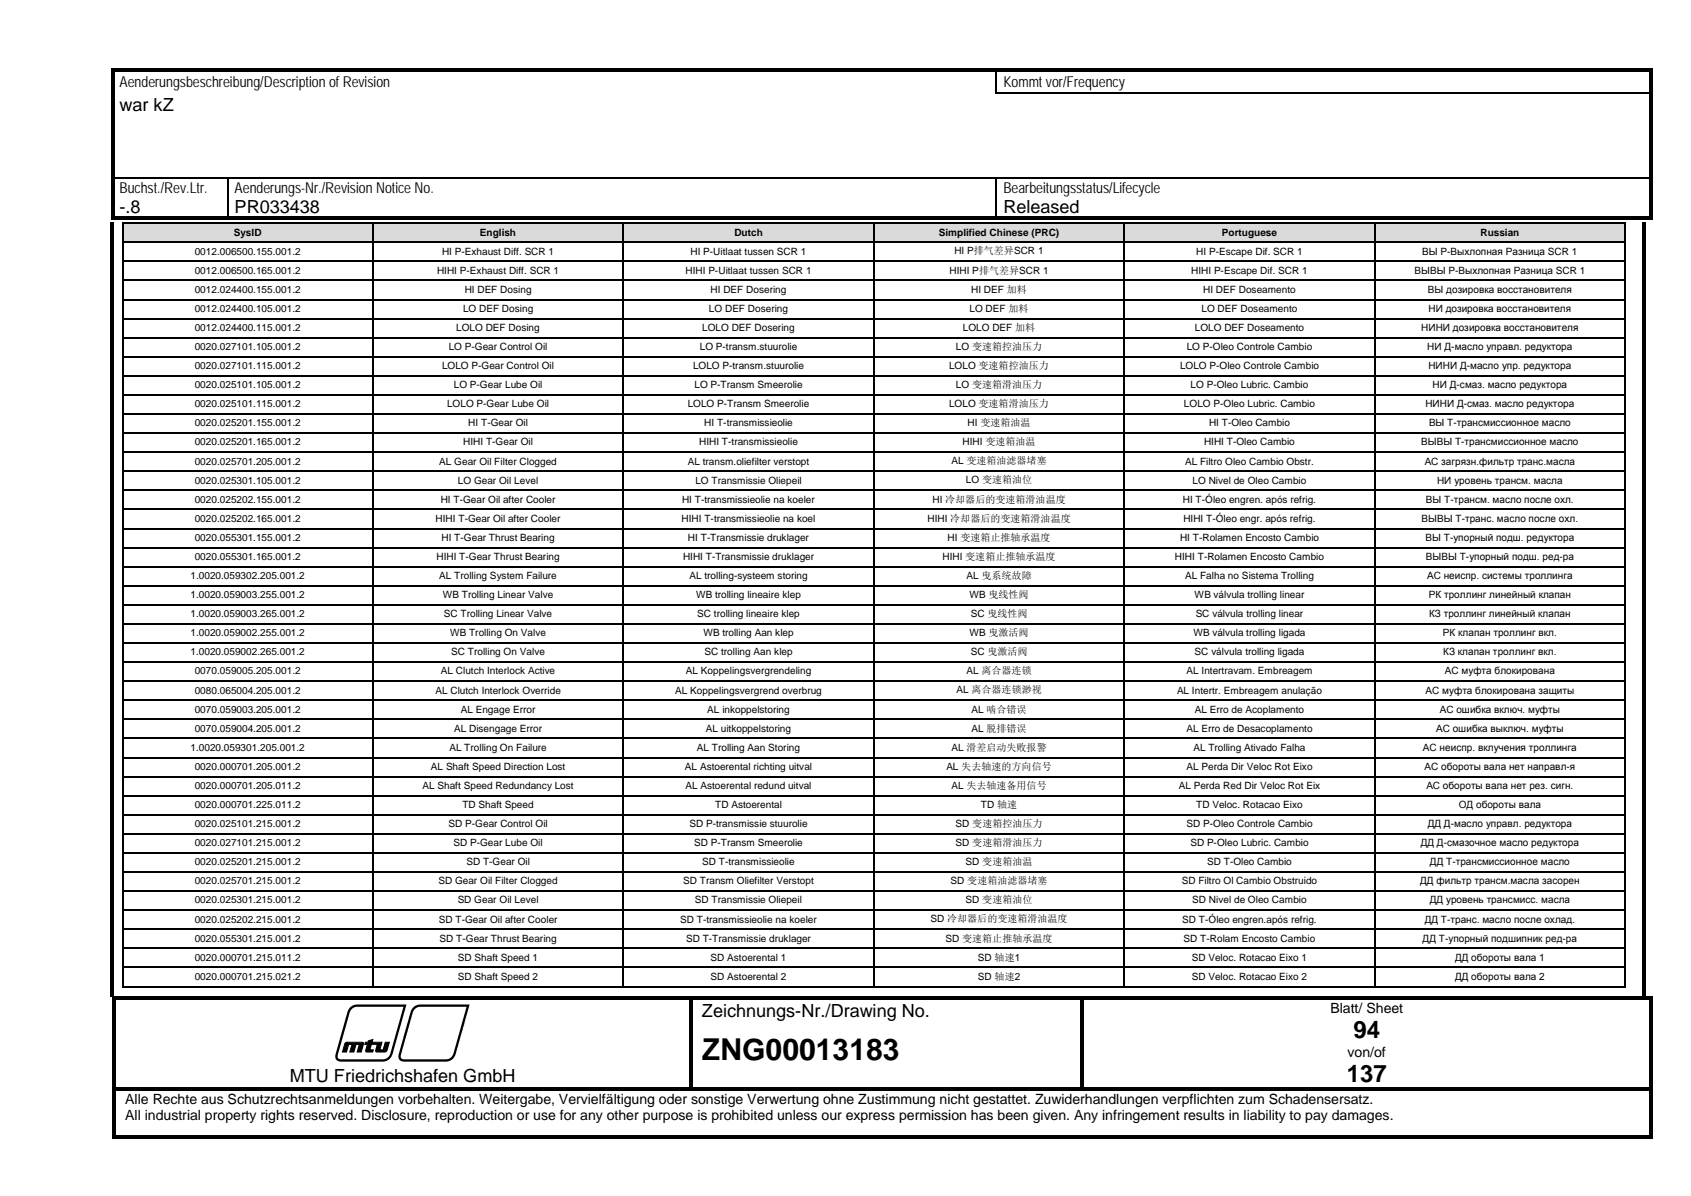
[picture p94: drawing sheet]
<svg xmlns="http://www.w3.org/2000/svg" width="297mm" height="210mm" viewBox="0 0 297 210" stroke-linecap="round" stroke-linejoin="round" font-family="sans-serif">
<defs><g id="words">
<text font-size="5.3" x="123.3" y="186.2">ZNG00013183</text>
<g font-size="4.2">
<text x="237.7" y="182.4">94</text>
<text x="236.5" y="190.1">137</text>
</g>
<g font-size="3.2">
<text x="21" y="19.5">war kZ</text>
<text x="21" y="37.4">-.8</text>
<text x="41.2" y="37.4">PR033438</text>
<text x="176.2" y="37.4">Released</text>
<text x="123.3" y="178.5">Zeichnungs-Nr./Drawing No.</text>
<text x="50.9" y="190">MTU Friedrichshafen GmbH</text>
</g>
<g font-size="2.6">
<text x="21" y="15.3">Aenderungsbeschreibung/Descriptionof Revision</text>
<text x="176.2" y="15.3">Kommt vor/Frequency</text>
<text x="21" y="33.9">Buchst./Rev.Ltr.</text>
<text x="41.2" y="33.9">Aenderungs-Nr./RevisionNotice No.</text>
<text x="176.2" y="33.9">Bearbeitungsstatus/Lifecycle</text>
</g>
<g font-size="2.5">
<text x="233.7" y="177.8">Blatt/ Sheet</text>
<text x="236.7" y="185.5">von/of</text>
<text x="22" y="193.8">Alle Rechte aus Schutzrechtsanmeldungen vorbehalten. Weitergabe, Vervielfältigung oder sonstige Verwertung ohne Zustimmung nicht gestattet. Zuwiderhandlungen verpflichten zum Schadensersatz.</text>
<text x="22" y="196.6">All industrial property rights reserved. Disclosure, reproduction or use for any other purpose is prohibited unless our express permission has been given. Any infringement results in liability to pay damages.</text>
</g>
<g font-size="1.8">
<text x="41.1" y="41.4">SysID</text>
<text x="84.3" y="41.4">English</text>
<text x="129" y="41.4">Dutch</text>
<text x="164.9" y="41.4">Simplified Chinese (PRC)</text>
<text x="214.6" y="41.4">Portuguese</text>
<text x="260" y="41.4">Russian</text>
<text x="34.2" y="44.7">0012.006500.155.001.2</text>
<text x="77.6" y="44.7">HI P-Exhaust Diff. SCR 1</text>
<text x="121.3" y="44.7">HI P-Uitlaat tussen SCR 1</text>
<text x="167.6" y="44.7">HI P排气差异SCR 1</text>
<text x="210.1" y="44.7">HI P-Escape Dif. SCR 1</text>
<text x="249.8" y="44.7">ВЫ P-Выхлопная Разница SCR 1</text>
<text x="34.2" y="48">0012.006500.165.001.2</text>
<text x="34.2" y="51.4">0012.024400.155.001.2</text>
<text x="76.8" y="48">HIHI P-Exhaust Diff. SCR 1</text>
<text x="81.6" y="51.4">HI DEF Dosing</text>
<text x="120.4" y="48">HIHI P-Uitlaat tussen SCR 1</text>
<text x="124.8" y="51.4">HI DEF Dosering</text>
<text x="166.8" y="48">HIHI P排气差异SCR 1</text>
<text x="170.6" y="51.4">HI DEF 加料</text>
<text x="209.2" y="48">HIHI P-Escape Dif. SCR 1</text>
<text x="211.3" y="51.4">HI DEF Doseamento</text>
<text x="248.5" y="48">ВЫВЫ P-Выхлопная Разница SCR 1</text>
<text x="250.8" y="51.4">ВЫ дозировка восстановителя</text>
<text x="34.2" y="54.8">0012.024400.105.001.2</text>
<text x="34.2" y="58.1">0012.024400.115.001.2</text>
<text x="80.1" y="58.1">LOLO DEF Dosing</text>
<text x="81.3" y="54.8">LO DEF Dosing</text>
<text x="123.3" y="58.1">LOLO DEF Dosering</text>
<text x="124.5" y="54.8">LO DEF Dosering</text>
<text x="169.1" y="58.1">LOLO DEF 加料</text>
<text x="170.3" y="54.7">LO DEF 加料</text>
<text x="209.9" y="58.1">LOLO DEF Doseamento</text>
<text x="211" y="54.8">LO DEF Doseamento</text>
<text x="249.6" y="58.1">НИНИ дозировка восстановителя</text>
<text x="250.9" y="54.8">НИ дозировка восстановителя</text>
<text x="34.2" y="61.5">0020.027101.105.001.2</text>
<text x="34.2" y="64.8">0020.027101.115.001.2</text>
<text x="77.6" y="64.8">LOLO P-Gear Control Oil</text>
<text x="78.8" y="61.5">LO P-Gear Control Oil</text>
<text x="121.7" y="64.8">LOLO P-transm.stuurolie</text>
<text x="122.9" y="61.5">LO P-transm.stuurolie</text>
<text x="166.7" y="64.8">LOLO 变速箱控油压力</text>
<text x="167.9" y="61.4">LO 变速箱控油压力</text>
<text x="207.3" y="64.8">LOLO P-Oleo Controle Cambio</text>
<text x="208.4" y="61.5">LO P-Oleo Controle Cambio</text>
<text x="250.7" y="61.5">НИ Д-масло управл. редуктора</text>
<text x="250.9" y="64.8">НИНИ Д-масло упр. редуктора</text>
<text x="34.2" y="68.2">0020.025101.105.001.2</text>
<text x="34.2" y="71.5">0020.025101.115.001.2</text>
<text x="78.5" y="71.5">LOLO P-Gear Lube Oil</text>
<text x="79.7" y="68.2">LO P-Gear Lube Oil</text>
<text x="120.8" y="71.5">LOLO P-Transm Smeerolie</text>
<text x="122" y="68.2">LO P-Transm Smeerolie</text>
<text x="166.7" y="71.5">LOLO 变速箱滑油压力</text>
<text x="167.9" y="68.1">LO 变速箱滑油压力</text>
<text x="208" y="71.5">LOLO P-Oleo Lubric. Cambio</text>
<text x="209.1" y="68.2">LO P-Oleo Lubric. Cambio</text>
<text x="250.4" y="71.5">НИНИ Д-смаз. масло редуктора</text>
<text x="251.6" y="68.2">НИ Д-смаз. масло редуктора</text>
<text x="34.2" y="74.9">0020.025201.155.001.2</text>
<text x="82.3" y="74.9">HI T-Gear Oil</text>
<text x="123.7" y="74.9">HI T-transmissieolie</text>
<text x="169.9" y="74.8">HI 变速箱油温</text>
<text x="212.4" y="74.9">HI T-Oleo Cambio</text>
<text x="251" y="74.9">ВЫ Т-трансмиссионное масло</text>
<text x="34.2" y="78.2">0020.025201.165.001.2</text>
<text x="34.2" y="81.6">0020.025701.205.001.2</text>
<text x="77.2" y="81.6">AL Gear Oil Filter Clogged</text>
<text x="81.4" y="78.2">HIHI T-Gear Oil</text>
<text x="120.8" y="81.6">AL transm.oliefilter verstopt</text>
<text x="122.8" y="78.2">HIHI T-transmissieolie</text>
<text x="167.1" y="81.6">AL 变速箱油滤器堵塞</text>
<text x="169.1" y="78.2">HIHI 变速箱油温</text>
<text x="208.2" y="81.6">AL Filtro Oleo Cambio Obstr.</text>
<text x="211.5" y="78.2">HIHI T-Oleo Cambio</text>
<text x="249.6" y="78.2">ВЫВЫ Т-трансмиссионное масло</text>
<text x="250.2" y="81.6">АС загрязн.фильтр транс.масла</text>
<text x="34.2" y="84.9">0020.025301.105.001.2</text>
<text x="34.2" y="88.3">0020.025202.155.001.2</text>
<text x="77.4" y="88.3">HI T-Gear Oil after Cooler</text>
<text x="80.4" y="84.9">LO Gear Oil Level</text>
<text x="119.8" y="88.3">HI T-transmissieolie na koeler</text>
<text x="122.1" y="84.9">LO Transmissie Oliepeil</text>
<text x="163.8" y="88.2">HI 冷却器后的变速箱滑油温度</text>
<text x="169.7" y="84.9">LO 变速箱油位</text>
<text x="207.8" y="88.3">HI T-Óleo engren. após refrig.</text>
<text x="209.5" y="84.9">LO Nivel de Oleo Cambio</text>
<text x="250.5" y="88.3">ВЫ Т-трансм. масло после охл.</text>
<text x="252.4" y="84.9">НИ уровень трансм. масла</text>
<text x="34.2" y="91.6">0020.025202.165.001.2</text>
<text x="34.2" y="95">0020.055301.155.001.2</text>
<text x="76.5" y="91.6">HIHI T-Gear Oil after Cooler</text>
<text x="77.6" y="95">HI T-Gear Thrust Bearing</text>
<text x="119.7" y="91.6">HIHI T-transmissieolie na koel</text>
<text x="120.8" y="95">HI T-Transmissie druklager</text>
<text x="162.9" y="91.6">HIHI 冷却器后的变速箱滑油温度</text>
<text x="166.4" y="95">HI 变速箱止推轴承温度</text>
<text x="207.3" y="95">HI T-Rolamen Encosto Cambio</text>
<text x="207.9" y="91.6">HIHI T-Óleo engr. após refrig.</text>
<text x="249.7" y="91.6">ВЫВЫ Т-транс. масло после охл.</text>
<text x="250.4" y="95">ВЫ Т-упорный подш. редуктора</text>
<text x="33.5" y="101.7">1.0020.059302.205.001.2</text>
<text x="34.2" y="98.3">0020.055301.165.001.2</text>
<text x="76.7" y="98.3">HIHI T-Gear Thrust Bearing</text>
<text x="77.2" y="101.7">AL Trolling System Failure</text>
<text x="120" y="98.3">HIHI T-Transmissie druklager</text>
<text x="121.1" y="101.7">AL trolling-systeem storing</text>
<text x="165.5" y="98.3">HIHI 变速箱止推轴承温度</text>
<text x="169.8" y="101.7">AL 曳系统故障</text>
<text x="206.4" y="98.3">HIHI T-Rolamen Encosto Cambio</text>
<text x="208.2" y="101.7">AL Falha no Sistema Trolling</text>
<text x="250.4" y="98.3">ВЫВЫ Т-упорный подш. ред-ра</text>
<text x="250.7" y="101.7">АС неиспр. системы троллинга</text>
<text x="33.5" y="105">1.0020.059003.255.001.2</text>
<text x="77.8" y="105">WB Trolling Linear Valve</text>
<text x="122.3" y="105">WB trolling lineaire klep</text>
<text x="170.3" y="105">WB 曳线性阀</text>
<text x="209.8" y="105">WB válvula trolling linear</text>
<text x="251" y="105">РК троллинг линейный клапан</text>
<text x="33.5" y="108.4">1.0020.059003.265.001.2</text>
<text x="33.5" y="111.7">1.0020.059002.255.001.2</text>
<text x="78" y="108.4">SC Trolling Linear Valve</text>
<text x="79.1" y="111.7">WB Trolling On Valve</text>
<text x="122.5" y="108.4">SC trolling lineaire klep</text>
<text x="123.5" y="111.7">WB trolling Aan klep</text>
<text x="170.3" y="111.7">WB 曳激活阀</text>
<text x="170.5" y="108.4">SC 曳线性阀</text>
<text x="209.6" y="111.7">WB válvula trolling ligada</text>
<text x="210" y="108.4">SC válvula trolling linear</text>
<text x="251" y="108.4">КЗ троллинг линейный клапан</text>
<text x="253.4" y="111.7">РК клапан троллинг вкл.</text>
<text x="33.5" y="115.1">1.0020.059002.265.001.2</text>
<text x="34.2" y="118.4">0070.059005.205.001.2</text>
<text x="77.4" y="118.4">AL Clutch Interlock Active</text>
<text x="79.3" y="115.1">SC Trolling On Valve</text>
<text x="120.5" y="118.4">AL Koppelingsvergrendeling</text>
<text x="123.7" y="115.1">SC trolling Aan klep</text>
<text x="169.8" y="118.4">AL 离合器连锁</text>
<text x="170.5" y="115.1">SC 曳激活阀</text>
<text x="208.4" y="118.4">AL Intertravam. Embreagem</text>
<text x="209.8" y="115.1">SC válvula trolling ligada</text>
<text x="253.5" y="115.1">КЗ клапан троллинг вкл.</text>
<text x="253.8" y="118.4">АС муфта блокирована</text>
<text x="34.2" y="121.8">0080.065004.205.001.2</text>
<text x="34.2" y="125.1">0070.059003.205.001.2</text>
<text x="76.5" y="121.8">AL Clutch Interlock Override</text>
<text x="80.9" y="125.1">AL Engage Error</text>
<text x="118.6" y="121.8">AL Koppelingsvergrend overbrug</text>
<text x="124.2" y="125.1">AL inkoppelstoring</text>
<text x="168" y="121.8">AL 离合器连锁渺视</text>
<text x="170.6" y="125.1">AL 啮合错误</text>
<text x="206.7" y="121.8">AL Intertr. Embreagem anulação</text>
<text x="209.9" y="125.1">AL Erro de Acoplamento</text>
<text x="250.4" y="121.8">АС муфта блокирована защиты</text>
<text x="252.9" y="125.1">АС ошибка включ. муфты</text>
<text x="33.5" y="131.8">1.0020.059301.205.001.2</text>
<text x="34.2" y="128.5">0070.059004.205.001.2</text>
<text x="78.9" y="131.8">AL Trolling On Failure</text>
<text x="79.8" y="128.5">AL Disengage Error</text>
<text x="122.4" y="131.8">AL Trolling Aan Storing</text>
<text x="124" y="128.5">AL uitkoppelstoring</text>
<text x="167.1" y="131.8">AL 滑差启动失败报警</text>
<text x="170.6" y="128.5">AL 脱排错误</text>
<text x="208.4" y="128.5">AL Erro de Desacoplamento</text>
<text x="209.6" y="131.8">AL Trolling Ativado Falha</text>
<text x="249.9" y="131.8">АС неиспр. вклучения троллинга</text>
<text x="252.2" y="128.5">АС ошибка выключ. муфты</text>
<text x="34.2" y="135.2">0020.000701.205.001.2</text>
<text x="75.7" y="135.2">AL Shaft Speed Direction Lost</text>
<text x="120.3" y="135.2">AL Astoerental richting uitval</text>
<text x="166.2" y="135.2">AL 失去轴速的方向信号</text>
<text x="208.4" y="135.2">AL Perda Dir Veloc Rot Eixo</text>
<text x="250.2" y="135.2">АС обороты вала нет направл-я</text>
<text x="34.2" y="138.5">0020.000701.205.011.2</text>
<text x="34.2" y="141.9">0020.000701.225.011.2</text>
<text x="74.2" y="138.5">AL Shaft Speed Redundancy Lost</text>
<text x="81.2" y="141.9">TD Shaft Speed</text>
<text x="120.4" y="138.5">AL Astoerental redund uitval</text>
<text x="125.6" y="141.9">TD Astoerental</text>
<text x="167.1" y="138.5">AL 失去轴速备用信号</text>
<text x="172.3" y="141.9">TD 轴速</text>
<text x="207" y="138.5">AL Perda Red Dir Veloc Rot Eix</text>
<text x="210.1" y="141.9">TD Veloc. Rotacao Eixo</text>
<text x="250.5" y="138.5">АС обороты вала нет рез. сигн.</text>
<text x="256.2" y="141.9">ОД обороты вала</text>
<text x="34.2" y="145.2">0020.025101.215.001.2</text>
<text x="34.2" y="148.6">0020.027101.215.001.2</text>
<text x="78.8" y="145.2">SD P-Gear Control Oil</text>
<text x="79.7" y="148.6">SD P-Gear Lube Oil</text>
<text x="121.1" y="145.2">SD P-transmissie stuurolie</text>
<text x="121.9" y="148.6">SD P-Transm Smeerolie</text>
<text x="167.9" y="148.6">SD 变速箱滑油压力</text>
<text x="167.9" y="145.2">SD 变速箱控油压力</text>
<text x="208.4" y="145.2">SD P-Oleo Controle Cambio</text>
<text x="209.1" y="148.6">SD P-Oleo Lubric. Cambio</text>
<text x="249.5" y="148.6">ДД Д-смазочное масло редуктора</text>
<text x="250.8" y="145.2">ДД Д-масло управл. редуктора</text>
<text x="34.2" y="152">0020.025201.215.001.2</text>
<text x="34.2" y="155.3">0020.025701.215.001.2</text>
<text x="77" y="155.3">SD Gear Oil Filter Clogged</text>
<text x="81.9" y="152">SD T-Gear Oil</text>
<text x="120" y="155.3">SD Transm Oliefilter Verstopt</text>
<text x="123.3" y="152">SD T-transmissieolie</text>
<text x="167" y="155.3">SD 变速箱油滤器堵塞</text>
<text x="169.6" y="151.9">SD 变速箱油温</text>
<text x="207.6" y="155.3">SD Filtro Ol Cambio Obstruido</text>
<text x="212" y="152">SD T-Oleo Cambio</text>
<text x="249.4" y="155.3">ДД фильтр трансм.масла засорен</text>
<text x="251.2" y="152">ДД Т-трансмиссионное масло</text>
<text x="34.2" y="158.6">0020.025301.215.001.2</text>
<text x="80.4" y="158.6">SD Gear Oil Level</text>
<text x="122.1" y="158.6">SD Transmissie Oliepeil</text>
<text x="163.4" y="162">SD 冷却器后的变速箱滑油温度</text>
<text x="169.6" y="158.6">SD 变速箱油位</text>
<text x="209.4" y="158.6">SD Nivel de Oleo Cambio</text>
<text x="251.1" y="158.6">ДД уровень трансмисс. масла</text>
<text x="34.2" y="162">0020.025202.215.001.2</text>
<text x="34.2" y="165.4">0020.055301.215.001.2</text>
<text x="77.1" y="162">SD T-Gear Oil after Cooler</text>
<text x="77.2" y="165.4">SD T-Gear Thrust Bearing</text>
<text x="119.5" y="162">SD T-transmissieolie na koeler</text>
<text x="120.5" y="165.4">SD T-Transmissie druklager</text>
<text x="166.1" y="165.3">SD 变速箱止推轴承温度</text>
<text x="207.7" y="162">SD T-Óleo engren.após refrig.</text>
<text x="207.9" y="165.4">SD T-Rolam Encosto Cambio</text>
<text x="249.9" y="165.4">ДД Т-упорный подшипник ред-ра</text>
<text x="250.2" y="162">ДД Т-транс. масло после охлад.</text>
<text x="34.2" y="168.7">0020.000701.215.011.2</text>
<text x="34.2" y="172.1">0020.000701.215.021.2</text>
<text x="80.4" y="172.1">SD Shaft Speed 2</text>
<text x="80.4" y="168.7">SD Shaft Speed 1</text>
<text x="124.8" y="172.1">SD Astoerental 2</text>
<text x="124.8" y="168.7">SD Astoerental 1</text>
<text x="171.8" y="172">SD 轴速2</text>
<text x="171.8" y="168.7">SD 轴速1</text>
<text x="209.3" y="168.7">SD Veloc. Rotacao Eixo 1</text>
<text x="209.3" y="172.1">SD Veloc. Rotacao Eixo 2</text>
<text x="255.6" y="168.7">ДД обороты вала 1</text>
<text x="255.6" y="172.1">ДД обороты вала 2</text>
</g>
</g></defs>
<g fill="#000">
<path d="M19.5 12h.6v.5h-.6z" fill-rule="evenodd"/>
<path d="M19.5 12h.6v.5h-.6z" fill-rule="evenodd"/>
<path d="M19.5 12.5h.6v3.7h-.6z" fill-rule="evenodd"/>
<path d="M19.5 16.2h.6v.3h-.6z" fill-rule="evenodd"/>
<path d="M20.1 12h154.8v.5h-154.8z" fill-rule="evenodd"/>
<path d="M174.9 12h.5v.5h-.5z" fill-rule="evenodd"/>
<path d="M175.4 12h24.6v.5h-24.6z" fill-rule="evenodd"/>
<path d="M200 12h.6v.5h-.6z" fill-rule="evenodd"/>
<path d="M200.6 12h89.2v.5h-89.2z" fill-rule="evenodd"/>
<path d="M289.8 12h.5v.5h-.5z" fill-rule="evenodd"/>
<path d="M289.8 12h.5v.5h-.5z" fill-rule="evenodd"/>
<path d="M289.8 12.5h.5v3.7h-.5z" fill-rule="evenodd"/>
<path d="M289.8 16.2h.5v.3h-.5z" fill-rule="evenodd"/>
<path d="M19.5 16.5h.6v3.7h-.6z" fill-rule="evenodd"/>
<path d="M19.5 20.2h.6v3.6h-.6z" fill-rule="evenodd"/>
<path d="M19.5 23.8h.6v3.7h-.6z" fill-rule="evenodd"/>
<path d="M19.5 27.5h.6v3.6h-.6z" fill-rule="evenodd"/>
<path d="M19.5 31.4h.6v3h-.6z" fill-rule="evenodd"/>
<path d="M19.5 34.4h.6v3.7h-.6z" fill-rule="evenodd"/>
<path d="M19.5 38.1h.6v.5h-.6z" fill-rule="evenodd"/>
<path d="M19.5 38.1h.6v.5h-.6z" fill-rule="evenodd"/>
<path d="M20.1 38.1h19.8v.5h-19.8z" fill-rule="evenodd"/>
<path d="M39.9 38.1h.5v.5h-.5z" fill-rule="evenodd"/>
<path d="M40.4 38.1h134.5v.5h-134.5z" fill-rule="evenodd"/>
<path d="M174.9 38.1h.5v.5h-.5z" fill-rule="evenodd"/>
<path d="M175.4 38.1h114.4v.5h-114.4z" fill-rule="evenodd"/>
<path d="M289.8 16.5h.5v3.7h-.5z" fill-rule="evenodd"/>
<path d="M289.8 20.2h.5v3.6h-.5z" fill-rule="evenodd"/>
<path d="M289.8 23.8h.5v3.7h-.5z" fill-rule="evenodd"/>
<path d="M289.8 27.5h.5v3.6h-.5z" fill-rule="evenodd"/>
<path d="M289.8 31.4h.5v3h-.5z" fill-rule="evenodd"/>
<path d="M289.8 34.4h.5v3.7h-.5z" fill-rule="evenodd"/>
<path d="M289.8 38.1h.5v.5h-.5z" fill-rule="evenodd"/>
<path d="M289.8 38.1h.5v.5h-.5z" fill-rule="evenodd"/>
<path d="M19.8 175h.5v.5h-.5z" fill-rule="evenodd"/>
<path d="M19.8 175h.5v.5h-.5z" fill-rule="evenodd"/>
<path d="M20.3 175h100.8v.5h-100.8z" fill-rule="evenodd"/>
<path d="M121.1 175h.5v.5h-.5z" fill-rule="evenodd"/>
<path d="M121.6 175h68.2v.5h-68.2z" fill-rule="evenodd"/>
<path d="M189.8 175h.6v.5h-.6z" fill-rule="evenodd"/>
<path d="M190.4 175h99.4v.5h-99.4z" fill-rule="evenodd"/>
<path d="M289.8 175h.5v.5h-.5z" fill-rule="evenodd"/>
<path d="M289.8 175h.5v.5h-.5z" fill-rule="evenodd"/>
<path d="M19.8 175.5h.5v15.4h-.5z" fill-rule="evenodd"/>
<path d="M19.8 190.9h.5v.6h-.5z" fill-rule="evenodd"/>
<path d="M19.8 191.5h.5v8h-.5z" fill-rule="evenodd"/>
<path d="M20.3 190.9h100.8v.6h-100.8z" fill-rule="evenodd"/>
<path d="M121.1 175.5h.5v15.4h-.5z" fill-rule="evenodd"/>
<path d="M121.1 190.9h.5v.6h-.5z" fill-rule="evenodd"/>
<path d="M121.6 190.9h68.2v.6h-68.2z" fill-rule="evenodd"/>
<path d="M189.8 175.5h.6v15.4h-.6z" fill-rule="evenodd"/>
<path d="M189.8 190.9h.6v.6h-.6z" fill-rule="evenodd"/>
<path d="M190.4 190.9h99.4v.6h-99.4z" fill-rule="evenodd"/>
<path d="M289.8 175.5h.5v15.4h-.5z" fill-rule="evenodd"/>
<path d="M289.8 190.9h.5v.6h-.5z" fill-rule="evenodd"/>
<path d="M289.8 191.5h.5v8h-.5z" fill-rule="evenodd"/>
<path d="M19.8 199.5h.5v.5h-.5z" fill-rule="evenodd"/>
<path d="M19.8 199.5h.5v.5h-.5z" fill-rule="evenodd"/>
<path d="M20.3 199.5h269.5v.5h-269.5z" fill-rule="evenodd"/>
<path d="M289.8 199.5h.5v.5h-.5z" fill-rule="evenodd"/>
<path d="M289.8 199.5h.5v.5h-.5z" fill-rule="evenodd"/>
</g>
<path d="M175 12.5v3.7M20.1 31.3h19.8M40 31.4v6.7M40.1 31.3h134.8M175 31.4v6.7M175.2 31.3h114.6" fill="none" stroke="#000" stroke-width=".25"/>
<path d="M174.9 16.3h25.1M200.4 16.3h89.4" fill="none" stroke="#000" stroke-width=".34"/>
<g fill="#000">
<path d="M200 16.2h.4v.3h-.4zM19.5 31.1h.6v.3h-.6zM39.9 31.4h.2zM39.9 31.1h.2v.3h-.2zM174.9 31.4h.3zM174.9 31.1h.3v.3h-.3zM289.8 31.1h.5v.3h-.5zM60.6 183.2l.3-.2h2.2a.47 .47 0 0 1 .6 .1 .47 .47 0 0 1 .1 .6l-.4 1h-.7l.4-1.3h-.6l-.3 1.3h-.8l.4-1.3h-.6l-.3 1.3h-.8zM64.2 183h.4l.1-.2 .8-.3-.2 .5h1.8l-.4 1.4h.6l.4-1.4h.7l-.1 .4a1.4 1.4 0 0 1-.7 1.3h-1a.44 .44 0 0 1-.6-.3l.3-1h-1.1l-.2 1h.6l-.1 .3h-.5a.51 .51 0 0 1-.8-.3l.3-1h-.4z"/>
<path d="M61.5 176.9l.6-.4 .6-.1h8.7l-2.4 8.6a2.24 2.24 0 0 1-2.7 1.4h-6.4a1.06 1.06 0 0 1-1-.6 1.06 1.06 0 0 1 .2-1.1l1.9-6.9zM61.8 177.2l-.4 .7-2 7.2a.69 .69 0 0 0 .1 .8 .69 .69 0 0 0 .8 .1h6.9a1.38 1.38 0 0 0 1.4-1.1l2.3-8.1h-8.2z"/>
<path d="M72.6 176.9l.6-.4 .6-.1h8.7l-2.5 8.6a2.21 2.21 0 0 1-2.6 1.4h-6.4a1.06 1.06 0 0 1-1-.6 1.06 1.06 0 0 1 .1-1.1l2-7.1zM72.9 177.2l-.4 .7-2 7.2a.69 .69 0 0 0 .1 .8 .69 .69 0 0 0 .8 .1h6.9a1.38 1.38 0 0 0 1.4-1.1l2.2-8.1h-8.1z"/>
</g>
<path d="M60.6 183.2l.3-.2h2.2a.47 .47 0 0 1 .6 .1 .47 .47 0 0 1 .1 .6l-.4 1h-.7l.4-1.3h-.6l-.3 1.3h-.8l.4-1.3h-.6l-.3 1.3h-.8zM64.2 183h.4l.1-.2 .8-.3-.2 .5h1.8l-.4 1.4h.6l.4-1.4h.7l-.1 .4a1.4 1.4 0 0 1-.7 1.3h-1a.44 .44 0 0 1-.6-.3l.3-1h-1.1l-.2 1h.6l-.1 .3h-.5a.51 .51 0 0 1-.8-.3l.3-1h-.4z" fill="none" stroke="#000" stroke-width=".18"/>
<g fill="#dadada">
<path d="M21.7 39.4h43.6v3h-43.6z" fill-rule="evenodd"/>
<path d="M22.1 39.7h42.9v2.3h-42.9z" fill-rule="evenodd"/>
<path d="M65.7 39.4h43.6v3h-43.6z" fill-rule="evenodd"/>
<path d="M66 39.7h43v2.3h-43z" fill-rule="evenodd"/>
<path d="M109.7 39.4h43.6v3h-43.6z" fill-rule="evenodd"/>
<path d="M110 39.7h43v2.3h-43z" fill-rule="evenodd"/>
<path d="M153.7 39.4h43.6v3h-43.6z" fill-rule="evenodd"/>
<path d="M154 39.7h43v2.3h-43z" fill-rule="evenodd"/>
<path d="M197.7 39.4h43.6v3h-43.6z" fill-rule="evenodd"/>
<path d="M198 39.7h42.9v2.3h-42.9z" fill-rule="evenodd"/>
<path d="M241.7 39.4h43.6v3h-43.6z" fill-rule="evenodd"/>
</g>
<path d="M242 39.7h42.9v2.3h-42.9z" fill="#dadada"/>
<g fill="#000">
<path d="M21.4 39h.3v.4h-.3zM21.4 39h.3v.3h-.3zM65.3 39.3l.4 .1zM65.3 39h.4v.3h-.4zM109.3 39.3l.4 .1zM109.3 39h.4v.3h-.4zM153.3 39.3l.4 .1zM153.3 39h.4v.3h-.4zM197.3 39.3l.4 .1zM197.3 39h.4v.3h-.4zM241.3 39.3l.3 .1zM241.3 39h.3v.3h-.3z"/>
<path d="M285.3 39h.3v.4h-.3zM285.3 39h.3v.3h-.3zM21.4 42.4h.3v.3h-.3zM21.4 45.7h.3v.4h-.3zM21.4 49.1h.3v.3h-.3zM21.4 52.4h.3v.4h-.3zM21.4 55.8h.3v.3h-.3zM21.4 59.1h.3v.4h-.3zM65.3 42.4h.4v.3h-.4zM65.3 45.7h.4v.4h-.4zM65.3 49.1h.4v.3h-.4zM65.3 52.4h.4v.4h-.4z"/>
<path d="M65.3 55.8h.4v.3h-.4zM65.3 59.1h.4v.4h-.4zM109.3 42.4h.4v.3h-.4zM109.3 45.7h.4v.4h-.4zM109.3 49.1h.4v.3h-.4zM109.3 52.4h.4v.4h-.4zM109.3 55.8h.4v.3h-.4zM109.3 59.1h.4v.4h-.4zM153.3 42.4h.4v.3h-.4zM153.3 45.7h.4v.4h-.4zM153.3 49.1h.4v.3h-.4zM153.3 52.4h.4v.4h-.4z"/>
<path d="M153.3 55.8h.4v.3h-.4zM153.3 59.1h.4v.4h-.4zM197.3 42.4h.4v.3h-.4zM197.3 45.7h.4v.4h-.4zM197.3 49.1h.4v.3h-.4zM197.3 52.4h.4v.4h-.4zM197.3 55.8h.4v.3h-.4zM197.3 59.1h.4v.4h-.4zM241.3 42.4h.3v.3h-.3zM241.3 45.7h.3v.4h-.3zM241.3 49.1h.3v.3h-.3zM241.3 52.4h.3v.4h-.3z"/>
<path d="M241.3 55.8h.3v.3h-.3zM241.3 59.1h.3v.4h-.3zM285.3 42.4h.3v.3h-.3zM285.3 45.7h.3v.4h-.3zM285.3 49.1h.3v.3h-.3zM285.3 52.4h.3v.4h-.3zM285.3 55.8h.3v.3h-.3zM285.3 59.1h.3v.4h-.3zM21.4 62.5h.3v.3h-.3zM21.4 65.8h.3v.4h-.3zM21.4 69.2h.3v.3h-.3zM21.4 72.5h.3v.4h-.3z"/>
<path d="M21.4 75.9h.3v.3h-.3zM21.4 79.2h.3v.4h-.3zM65.3 62.5h.4v.3h-.4zM65.3 65.8h.4v.4h-.4zM65.3 69.2h.4v.3h-.4zM65.3 72.5h.4v.4h-.4zM65.3 75.9h.4v.3h-.4zM65.3 79.2h.4v.4h-.4zM109.3 62.5h.4v.3h-.4zM109.3 65.8h.4v.4h-.4zM109.3 69.2h.4v.3h-.4zM109.3 72.5h.4v.4h-.4z"/>
<path d="M109.3 75.9h.4v.3h-.4zM109.3 79.2h.4v.4h-.4zM153.3 62.5h.4v.3h-.4zM153.3 65.8h.4v.4h-.4zM153.3 69.2h.4v.3h-.4zM153.3 72.5h.4v.4h-.4zM153.3 75.9h.4v.3h-.4zM153.3 79.2h.4v.4h-.4zM197.3 62.5h.4v.3h-.4zM197.3 65.8h.4v.4h-.4zM197.3 69.2h.4v.3h-.4zM197.3 72.5h.4v.4h-.4z"/>
<path d="M197.3 75.9h.4v.3h-.4zM197.3 79.2h.4v.4h-.4zM241.3 62.5h.3v.3h-.3zM241.3 65.8h.3v.4h-.3zM241.3 69.2h.3v.3h-.3zM241.3 72.5h.3v.4h-.3zM241.3 75.9h.3v.3h-.3zM241.3 79.2h.3v.4h-.3zM285.3 62.5h.3v.3h-.3zM285.3 65.8h.3v.4h-.3zM285.3 69.2h.3v.3h-.3zM285.3 72.5h.3v.4h-.3z"/>
<path d="M285.3 75.9h.3v.3h-.3zM285.3 79.2h.3v.4h-.3zM21.4 82.6h.3v.4h-.3zM21.4 85.9h.3v.4h-.3zM21.4 89.3h.3v.3h-.3zM21.4 92.6h.3v.4h-.3zM21.4 96h.3v.4h-.3zM21.4 99.3h.3v.4h-.3zM65.3 82.6h.4v.4h-.4zM65.3 85.9h.4v.4h-.4zM65.3 89.3h.4v.3h-.4zM65.3 92.6h.4v.4h-.4z"/>
<path d="M65.3 96h.4v.4h-.4zM65.3 99.3h.4v.4h-.4zM109.3 82.6h.4v.4h-.4zM109.3 85.9h.4v.4h-.4zM109.3 89.3h.4v.3h-.4zM109.3 92.6h.4v.4h-.4zM109.3 96h.4v.4h-.4zM109.3 99.3h.4v.4h-.4zM153.3 82.6h.4v.4h-.4zM153.3 85.9h.4v.4h-.4zM153.3 89.3h.4v.3h-.4zM153.3 92.6h.4v.4h-.4z"/>
<path d="M153.3 96h.4v.4h-.4zM153.3 99.3h.4v.4h-.4zM197.3 82.6h.4v.4h-.4zM197.3 85.9h.4v.4h-.4zM197.3 89.3h.4v.3h-.4zM197.3 92.6h.4v.4h-.4zM197.3 96h.4v.4h-.4zM197.3 99.3h.4v.4h-.4zM241.3 82.6h.3v.4h-.3zM241.3 85.9h.3v.4h-.3zM241.3 89.3h.3v.3h-.3zM241.3 92.6h.3v.4h-.3z"/>
<path d="M241.3 96h.3v.4h-.3zM241.3 99.3h.3v.4h-.3zM285.3 82.6h.3v.4h-.3zM285.3 85.9h.3v.4h-.3zM285.3 89.3h.3v.3h-.3zM285.3 92.6h.3v.4h-.3zM285.3 96h.3v.4h-.3zM285.3 99.3h.3v.4h-.3zM21.4 102.7h.3v.4h-.3zM21.4 106h.3v.4h-.3zM21.4 109.4h.3v.3h-.3zM21.4 112.8h.3v.3h-.3z"/>
<path d="M21.4 116.1h.3v.4h-.3zM21.4 119.4h.3v.4h-.3zM65.3 102.7h.4v.4h-.4zM65.3 106h.4v.4h-.4zM65.3 109.4h.4v.3h-.4zM65.3 112.8h.4v.3h-.4zM65.3 116.1h.4v.4h-.4zM65.3 119.4h.4v.4h-.4zM109.3 102.7h.4v.4h-.4zM109.3 106h.4v.4h-.4zM109.3 109.4h.4v.3h-.4zM109.3 112.8h.4v.3h-.4z"/>
<path d="M109.3 116.1h.4v.4h-.4zM109.3 119.4h.4v.4h-.4zM153.3 102.7h.4v.4h-.4zM153.3 106h.4v.4h-.4zM153.3 109.4h.4v.3h-.4zM153.3 112.8h.4v.3h-.4zM153.3 116.1h.4v.4h-.4zM153.3 119.4h.4v.4h-.4zM197.3 102.7h.4v.4h-.4zM197.3 106h.4v.4h-.4zM197.3 109.4h.4v.3h-.4zM197.3 112.8h.4v.3h-.4z"/>
<path d="M197.3 116.1h.4v.4h-.4zM197.3 119.4h.4v.4h-.4zM241.3 102.7h.3v.4h-.3zM241.3 106h.3v.4h-.3zM241.3 109.4h.3v.3h-.3zM241.3 112.8h.3v.3h-.3zM241.3 116.1h.3v.4h-.3zM241.3 119.4h.3v.4h-.3zM285.3 102.7h.3v.4h-.3zM285.3 106h.3v.4h-.3zM285.3 109.4h.3v.3h-.3zM285.3 112.8h.3v.3h-.3z"/>
<path d="M285.3 116.1h.3v.4h-.3zM285.3 119.4h.3v.4h-.3zM21.4 122.8h.3v.4h-.3zM21.4 126.2h.3v.3h-.3zM21.4 129.5h.3v.4h-.3zM21.4 132.9h.3v.3h-.3zM21.4 136.2h.3v.4h-.3zM21.4 139.6h.3v.3h-.3zM65.3 122.8h.4v.4h-.4zM65.3 126.2h.4v.3h-.4zM65.3 129.5h.4v.4h-.4zM65.3 132.9h.4v.3h-.4z"/>
<path d="M65.3 136.2h.4v.4h-.4zM65.3 139.6h.4v.3h-.4zM109.3 122.8h.4v.4h-.4zM109.3 126.2h.4v.3h-.4zM109.3 129.5h.4v.4h-.4zM109.3 132.9h.4v.3h-.4zM109.3 136.2h.4v.4h-.4zM109.3 139.6h.4v.3h-.4zM153.3 122.8h.4v.4h-.4zM153.3 126.2h.4v.3h-.4zM153.3 129.5h.4v.4h-.4zM153.3 132.9h.4v.3h-.4z"/>
<path d="M153.3 136.2h.4v.4h-.4zM153.3 139.6h.4v.3h-.4zM197.3 122.8h.4v.4h-.4zM197.3 126.2h.4v.3h-.4zM197.3 129.5h.4v.4h-.4zM197.3 132.9h.4v.3h-.4zM197.3 136.2h.4v.4h-.4zM197.3 139.6h.4v.3h-.4zM241.3 122.8h.3v.4h-.3zM241.3 126.2h.3v.3h-.3zM241.3 129.5h.3v.4h-.3zM241.3 132.9h.3v.3h-.3z"/>
<path d="M241.3 136.2h.3v.4h-.3zM241.3 139.6h.3v.3h-.3zM285.3 122.8h.3v.4h-.3zM285.3 126.2h.3v.3h-.3zM285.3 129.5h.3v.4h-.3zM285.3 132.9h.3v.3h-.3zM285.3 136.2h.3v.4h-.3zM285.3 139.6h.3v.3h-.3zM21.4 142.9h.3v.4h-.3zM21.4 146.3h.3v.3h-.3zM21.4 149.6h.3v.4h-.3zM21.4 153h.3v.3h-.3z"/>
<path d="M21.4 156.3h.3v.4h-.3zM65.3 142.9h.4v.4h-.4zM65.3 146.3h.4v.3h-.4zM65.3 149.6h.4v.4h-.4zM65.3 153h.4v.3h-.4zM65.3 156.3h.4v.4h-.4zM109.3 142.9h.4v.4h-.4zM109.3 146.3h.4v.3h-.4zM109.3 149.6h.4v.4h-.4zM109.3 153h.4v.3h-.4zM109.3 156.3h.4v.4h-.4zM153.3 142.9h.4v.4h-.4z"/>
<path d="M153.3 146.3h.4v.3h-.4zM153.3 149.6h.4v.4h-.4zM153.3 153h.4v.3h-.4zM153.3 156.3h.4v.4h-.4zM197.3 142.9h.4v.4h-.4zM197.3 146.3h.4v.3h-.4zM197.3 149.6h.4v.4h-.4zM197.3 153h.4v.3h-.4zM197.3 156.3h.4v.4h-.4zM241.3 142.9h.3v.4h-.3zM241.3 146.3h.3v.3h-.3zM241.3 149.6h.3v.4h-.3z"/>
<path d="M241.3 153h.3v.3h-.3zM241.3 156.3h.3v.4h-.3zM285.3 142.9h.3v.4h-.3zM285.3 146.3h.3v.3h-.3zM285.3 149.6h.3v.4h-.3zM285.3 153h.3v.3h-.3zM285.3 156.3h.3v.4h-.3zM21.4 159.7h.3v.3h-.3zM21.4 163h.3v.4h-.3zM21.4 166.4h.3v.3h-.3zM21.4 169.7h.3v.4h-.3zM21.4 173.1h.3v.3h-.3z"/>
<path d="M65.3 159.7h.4v.3h-.4zM65.3 163h.4v.4h-.4zM65.3 166.4h.4v.3h-.4zM65.3 169.7h.4v.4h-.4zM65.3 173.1h.4v.3h-.4zM109.3 159.7h.4v.3h-.4zM109.3 163h.4v.4h-.4zM109.3 166.4h.4v.3h-.4zM109.3 169.7h.4v.4h-.4zM109.3 173.1h.4v.3h-.4zM153.3 159.7h.4v.3h-.4zM153.3 163h.4v.4h-.4z"/>
<path d="M153.3 166.4h.4v.3h-.4zM153.3 169.7h.4v.4h-.4zM153.3 173.1h.4v.3h-.4zM197.3 159.7h.4v.3h-.4zM197.3 163h.4v.4h-.4zM197.3 166.4h.4v.3h-.4zM197.3 169.7h.4v.4h-.4zM197.3 173.1h.4v.3h-.4zM241.3 159.7h.3v.3h-.3zM241.3 163h.3v.4h-.3zM241.3 166.4h.3v.3h-.3zM241.3 169.7h.3v.4h-.3z"/>
<path d="M241.3 173.1h.3v.3h-.3zM285.3 159.7h.3v.3h-.3zM285.3 163h.3v.4h-.3zM285.3 166.4h.3v.3h-.3zM285.3 169.7h.3v.4h-.3zM285.3 173.1h.3v.3h-.3z"/>
</g>
<g fill="none" stroke="#000" stroke-width=".34">
<path d="M21.5 39.4v3M21.7 39.2h43.6M65.5 39.4v3M65.7 39.2h43.6M109.5 39.4v3M109.7 39.2h43.6M153.5 39.4v3M153.7 39.2h43.6M197.5 39.4v3M197.7 39.2h43.6M241.5 39.4v3M241.6 39.2h43.7"/>
<path d="M285.5 39.4v3M21.5 42.7v3M21.5 46.1v3M21.5 49.4v3M21.5 52.8v3M21.5 56.1v3M21.5 59.5v3M21.7 42.5h43.6M21.7 45.9h43.6M21.7 49.2h43.6M21.7 52.6h43.6M21.7 55.9h43.6"/>
<path d="M21.7 59.3h43.6M65.5 42.7v3M65.5 46.1v3M65.5 49.4v3M65.5 52.8v3M65.5 56.1v3M65.5 59.5v3M65.7 42.5h43.6M65.7 45.9h43.6M65.7 49.2h43.6M65.7 52.6h43.6M65.7 55.9h43.6"/>
<path d="M65.7 59.3h43.6M109.5 42.7v3M109.5 46.1v3M109.5 49.4v3M109.5 52.8v3M109.5 56.1v3M109.5 59.5v3M109.7 42.5h43.6M109.7 45.9h43.6M109.7 49.2h43.6M109.7 52.6h43.6M109.7 55.9h43.6"/>
<path d="M109.7 59.3h43.6M153.5 42.7v3M153.5 46.1v3M153.5 49.4v3M153.5 52.8v3M153.5 56.1v3M153.5 59.5v3M153.7 42.5h43.6M153.7 45.9h43.6M153.7 49.2h43.6M153.7 52.6h43.6M153.7 55.9h43.6"/>
<path d="M153.7 59.3h43.6M197.5 42.7v3M197.5 46.1v3M197.5 49.4v3M197.5 52.8v3M197.5 56.1v3M197.5 59.5v3M197.7 42.5h43.6M197.7 45.9h43.6M197.7 49.2h43.6M197.7 52.6h43.6M197.7 55.9h43.6"/>
<path d="M197.7 59.3h43.6M241.5 42.7v3M241.5 46.1v3M241.5 49.4v3M241.5 52.8v3M241.5 56.1v3M241.5 59.5v3M241.6 42.5h43.7M241.6 45.9h43.7M241.6 49.2h43.7M241.6 52.6h43.7M241.6 55.9h43.7"/>
<path d="M241.6 59.3h43.7M285.5 42.7v3M285.5 46.1v3M285.5 49.4v3M285.5 52.8v3M285.5 56.1v3M285.5 59.5v3M21.5 62.8v3M21.5 66.2v3M21.5 69.5v3M21.5 72.9v3M21.5 76.2v3"/>
<path d="M21.5 79.6v3M21.7 62.7h43.6M21.7 66h43.6M21.7 69.3h43.6M21.7 72.7h43.6M21.7 76.1h43.6M21.7 79.4h43.6M65.5 62.8v3M65.5 66.2v3M65.5 69.5v3M65.5 72.9v3M65.5 76.2v3"/>
<path d="M65.5 79.6v3M65.7 62.7h43.6M65.7 66h43.6M65.7 69.3h43.6M65.7 72.7h43.6M65.7 76.1h43.6M65.7 79.4h43.6M109.5 62.8v3M109.5 66.2v3M109.5 69.5v3M109.5 72.9v3M109.5 76.2v3"/>
<path d="M109.5 79.6v3M109.7 62.7h43.6M109.7 66h43.6M109.7 69.3h43.6M109.7 72.7h43.6M109.7 76.1h43.6M109.7 79.4h43.6M153.5 62.8v3M153.5 66.2v3M153.5 69.5v3M153.5 72.9v3M153.5 76.2v3"/>
<path d="M153.5 79.6v3M153.7 62.7h43.6M153.7 66h43.6M153.7 69.3h43.6M153.7 72.7h43.6M153.7 76.1h43.6M153.7 79.4h43.6M197.5 62.8v3M197.5 66.2v3M197.5 69.5v3M197.5 72.9v3M197.5 76.2v3"/>
<path d="M197.5 79.6v3M197.7 62.7h43.6M197.7 66h43.6M197.7 69.3h43.6M197.7 72.7h43.6M197.7 76.1h43.6M197.7 79.4h43.6M241.5 62.8v3M241.5 66.2v3M241.5 69.5v3M241.5 72.9v3M241.5 76.2v3"/>
<path d="M241.5 79.6v3M241.6 62.7h43.7M241.6 66h43.7M241.6 69.3h43.7M241.6 72.7h43.7M241.6 76.1h43.7M241.6 79.4h43.7M285.5 62.8v3M285.5 66.2v3M285.5 69.5v3M285.5 72.9v3M285.5 76.2v3"/>
<path d="M285.5 79.6v3M21.5 83v2.9M21.5 86.3v3M21.5 89.6v3M21.5 93v3M21.5 96.4v2.9M21.5 99.7v3M21.7 82.8h43.6M21.7 86.1h43.6M21.7 89.5h43.6M21.7 92.8h43.6M21.7 96.2h43.6"/>
<path d="M21.7 99.5h43.6M65.5 83v2.9M65.5 86.3v3M65.5 89.6v3M65.5 93v3M65.5 96.4v2.9M65.5 99.7v3M65.7 82.8h43.6M65.7 86.1h43.6M65.7 89.5h43.6M65.7 92.8h43.6M65.7 96.2h43.6"/>
<path d="M65.7 99.5h43.6M109.5 83v2.9M109.5 86.3v3M109.5 89.6v3M109.5 93v3M109.5 96.4v2.9M109.5 99.7v3M109.7 82.8h43.6M109.7 86.1h43.6M109.7 89.5h43.6M109.7 92.8h43.6M109.7 96.2h43.6"/>
<path d="M109.7 99.5h43.6M153.5 83v2.9M153.5 86.3v3M153.5 89.6v3M153.5 93v3M153.5 96.4v2.9M153.5 99.7v3M153.7 82.8h43.6M153.7 86.1h43.6M153.7 89.5h43.6M153.7 92.8h43.6M153.7 96.2h43.6"/>
<path d="M153.7 99.5h43.6M197.5 83v2.9M197.5 86.3v3M197.5 89.6v3M197.5 93v3M197.5 96.4v2.9M197.5 99.7v3M197.7 82.8h43.6M197.7 86.1h43.6M197.7 89.5h43.6M197.7 92.8h43.6M197.7 96.2h43.6"/>
<path d="M197.7 99.5h43.6M241.5 83v2.9M241.5 86.3v3M241.5 89.6v3M241.5 93v3M241.5 96.4v2.9M241.5 99.7v3M241.6 82.8h43.7M241.6 86.1h43.7M241.6 89.5h43.7M241.6 92.8h43.7M241.6 96.2h43.7"/>
<path d="M241.6 99.5h43.7M285.5 83v2.9M285.5 86.3v3M285.5 89.6v3M285.5 93v3M285.5 96.4v2.9M285.5 99.7v3M21.5 103.1v2.9M21.5 106.4v3M21.5 109.7v3.1M21.5 113.1v3M21.5 116.5v2.9"/>
<path d="M21.5 119.8v3M21.7 102.9h43.6M21.7 106.2h43.6M21.7 109.6h43.6M21.7 112.9h43.6M21.7 116.3h43.6M21.7 119.6h43.6M65.5 103.1v2.9M65.5 106.4v3M65.5 109.7v3.1M65.5 113.1v3M65.5 116.5v2.9"/>
<path d="M65.5 119.8v3M65.7 102.9h43.6M65.7 106.2h43.6M65.7 109.6h43.6M65.7 112.9h43.6M65.7 116.3h43.6M65.7 119.6h43.6M109.5 103.1v2.9M109.5 106.4v3M109.5 109.7v3.1M109.5 113.1v3M109.5 116.5v2.9"/>
<path d="M109.5 119.8v3M109.7 102.9h43.6M109.7 106.2h43.6M109.7 109.6h43.6M109.7 112.9h43.6M109.7 116.3h43.6M109.7 119.6h43.6M153.5 103.1v2.9M153.5 106.4v3M153.5 109.7v3.1M153.5 113.1v3M153.5 116.5v2.9"/>
<path d="M153.5 119.8v3M153.7 102.9h43.6M153.7 106.2h43.6M153.7 109.6h43.6M153.7 112.9h43.6M153.7 116.3h43.6M153.7 119.6h43.6M197.5 103.1v2.9M197.5 106.4v3M197.5 109.7v3.1M197.5 113.1v3M197.5 116.5v2.9"/>
<path d="M197.5 119.8v3M197.7 102.9h43.6M197.7 106.2h43.6M197.7 109.6h43.6M197.7 112.9h43.6M197.7 116.3h43.6M197.7 119.6h43.6M241.5 103.1v2.9M241.5 106.4v3M241.5 109.7v3.1M241.5 113.1v3M241.5 116.5v2.9"/>
<path d="M241.5 119.8v3M241.6 102.9h43.7M241.6 106.2h43.7M241.6 109.6h43.7M241.6 112.9h43.7M241.6 116.3h43.7M241.6 119.6h43.7M285.5 103.1v2.9M285.5 106.4v3M285.5 109.7v3.1M285.5 113.1v3M285.5 116.5v2.9"/>
<path d="M285.5 119.8v3M21.5 123.2v3M21.5 126.5v3M21.5 129.9v3M21.5 133.2v3M21.5 136.6v3M21.5 139.9v3M21.7 123h43.6M21.7 126.3h43.6M21.7 129.7h43.6M21.7 133h43.6M21.7 136.4h43.6"/>
<path d="M21.7 139.7h43.6M65.5 123.2v3M65.5 126.5v3M65.5 129.9v3M65.5 133.2v3M65.5 136.6v3M65.5 139.9v3M65.7 123h43.6M65.7 126.3h43.6M65.7 129.7h43.6M65.7 133h43.6M65.7 136.4h43.6"/>
<path d="M65.7 139.7h43.6M109.5 123.2v3M109.5 126.5v3M109.5 129.9v3M109.5 133.2v3M109.5 136.6v3M109.5 139.9v3M109.7 123h43.6M109.7 126.3h43.6M109.7 129.7h43.6M109.7 133h43.6M109.7 136.4h43.6"/>
<path d="M109.7 139.7h43.6M153.5 123.2v3M153.5 126.5v3M153.5 129.9v3M153.5 133.2v3M153.5 136.6v3M153.5 139.9v3M153.7 123h43.6M153.7 126.3h43.6M153.7 129.7h43.6M153.7 133h43.6M153.7 136.4h43.6"/>
<path d="M153.7 139.7h43.6M197.5 123.2v3M197.5 126.5v3M197.5 129.9v3M197.5 133.2v3M197.5 136.6v3M197.5 139.9v3M197.7 123h43.6M197.7 126.3h43.6M197.7 129.7h43.6M197.7 133h43.6M197.7 136.4h43.6"/>
<path d="M197.7 139.7h43.6M241.5 123.2v3M241.5 126.5v3M241.5 129.9v3M241.5 133.2v3M241.5 136.6v3M241.5 139.9v3M241.6 123h43.7M241.6 126.3h43.7M241.6 129.7h43.7M241.6 133h43.7M241.6 136.4h43.7"/>
<path d="M241.6 139.7h43.7M285.5 123.2v3M285.5 126.5v3M285.5 129.9v3M285.5 133.2v3M285.5 136.6v3M285.5 139.9v3M21.5 143.3v3M21.5 146.6v3M21.5 150v3M21.5 153.3v3M21.5 156.7v3"/>
<path d="M21.7 143.1h43.6M21.7 146.4h43.6M21.7 149.8h43.6M21.7 153.1h43.6M21.7 156.5h43.6M21.7 159.8h43.6M65.5 143.3v3M65.5 146.6v3M65.5 150v3M65.5 153.3v3M65.5 156.7v3M65.7 143.1h43.6"/>
<path d="M65.7 146.4h43.6M65.7 149.8h43.6M65.7 153.1h43.6M65.7 156.5h43.6M65.7 159.8h43.6M109.5 143.3v3M109.5 146.6v3M109.5 150v3M109.5 153.3v3M109.5 156.7v3M109.7 143.1h43.6M109.7 146.4h43.6"/>
<path d="M109.7 149.8h43.6M109.7 153.1h43.6M109.7 156.5h43.6M109.7 159.8h43.6M153.5 143.3v3M153.5 146.6v3M153.5 150v3M153.5 153.3v3M153.5 156.7v3M153.7 143.1h43.6M153.7 146.4h43.6M153.7 149.8h43.6"/>
<path d="M153.7 153.1h43.6M153.7 156.5h43.6M153.7 159.8h43.6M197.5 143.3v3M197.5 146.6v3M197.5 150v3M197.5 153.3v3M197.5 156.7v3M197.7 143.1h43.6M197.7 146.4h43.6M197.7 149.8h43.6M197.7 153.1h43.6"/>
<path d="M197.7 156.5h43.6M197.7 159.8h43.6M241.5 143.3v3M241.5 146.6v3M241.5 150v3M241.5 153.3v3M241.5 156.7v3M241.6 143.1h43.7M241.6 146.4h43.7M241.6 149.8h43.7M241.6 153.1h43.7M241.6 156.5h43.7"/>
<path d="M241.6 159.8h43.7M285.5 143.3v3M285.5 146.6v3M285.5 150v3M285.5 153.3v3M285.5 156.7v3M21.5 160v3M21.5 163.4v3M21.5 166.7v3M21.5 170.1v3M21.7 163.2h43.6M21.7 166.5h43.6"/>
<path d="M21.7 169.9h43.6M21.7 173.2h43.6M65.5 160v3M65.5 163.4v3M65.5 166.7v3M65.5 170.1v3M65.7 163.2h43.6M65.7 166.5h43.6M65.7 169.9h43.6M65.7 173.2h43.6M109.5 160v3M109.5 163.4v3"/>
<path d="M109.5 166.7v3M109.5 170.1v3M109.7 163.2h43.6M109.7 166.5h43.6M109.7 169.9h43.6M109.7 173.2h43.6M153.5 160v3M153.5 163.4v3M153.5 166.7v3M153.5 170.1v3M153.7 163.2h43.6M153.7 166.5h43.6"/>
<path d="M153.7 169.9h43.6M153.7 173.2h43.6M197.5 160v3M197.5 163.4v3M197.5 166.7v3M197.5 170.1v3M197.7 163.2h43.6M197.7 166.5h43.6M197.7 169.9h43.6M197.7 173.2h43.6M241.5 160v3M241.5 163.4v3"/>
<path d="M241.5 166.7v3M241.5 170.1v3M241.6 163.2h43.7M241.6 166.5h43.7M241.6 169.9h43.7M241.6 173.2h43.7M285.5 160v3M285.5 163.4v3M285.5 166.7v3M285.5 170.1v3"/>
</g>
<path d="M21.7 39.4h43.6M65.7 39.4h43.6M109.7 39.4h43.6M153.7 39.4h43.6M197.7 39.4h43.6M241.6 39.4h43.7" fill="none" stroke="#dadada" stroke-width=".18"/>
<g fill="#000">
<path d="M19.5 39h.5v136h-.5z" fill-rule="evenodd"/>
<path d="M288.4 39h.5v136h-.5z" fill-rule="evenodd"/>
</g>
<use href="#words"/>
</svg>
